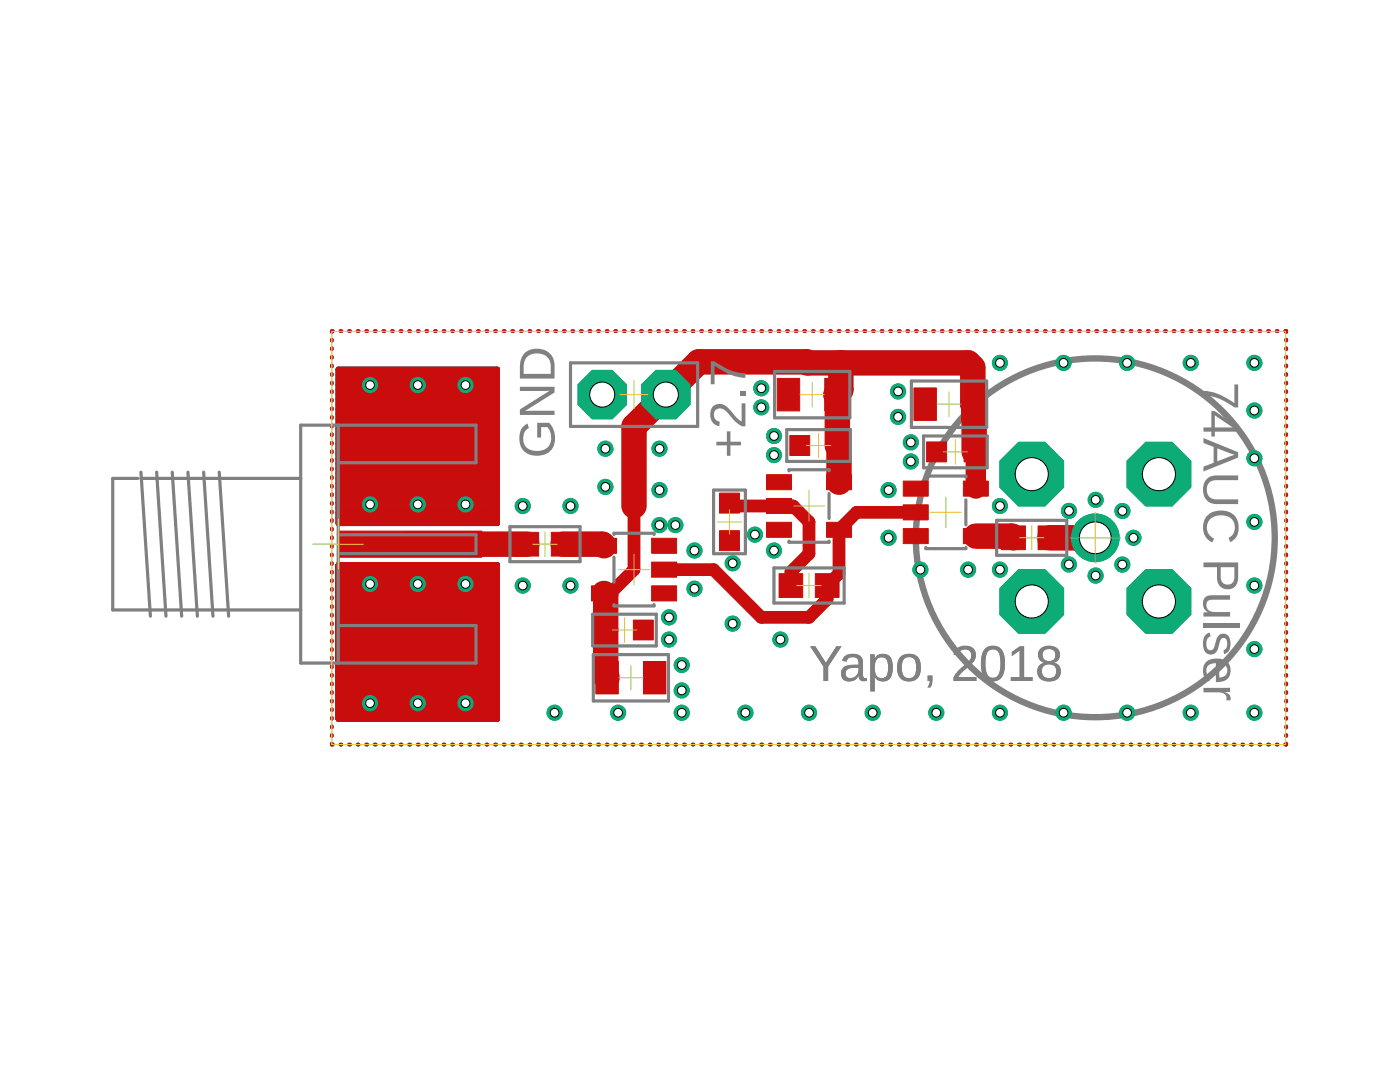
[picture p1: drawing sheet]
<svg xmlns="http://www.w3.org/2000/svg" width="279mm" height="216mm" viewBox="0 0 279 216" stroke-linecap="round" stroke-linejoin="round" font-family="sans-serif">
<defs><g id="words">
<g font-size="10.1" fill="#808080">
<text x="240.2" y="76.2" transform="rotate(90 240.2 76.2)">74AUC Pulser</text>
<text x="110.7" y="91.4" transform="rotate(-90 110.7 91.4)">GND</text>
<text x="148.8" y="91.4" transform="rotate(-90 148.8 91.4)">+2.7</text>
<text x="161.5" y="135.9">Yapo, 2018</text>
</g>
</g></defs>
<circle cx="218.6" cy="107.3" r="35.8" fill="none" stroke="#808080" stroke-width="1.3"/>
<g fill="none" stroke="#0696d7" stroke-width="1">
<path d="M67.5 73.7h31.8v30.8h-31.8zM67.5 79.7h31.8M67.5 78.7h31.8M67.5 77.7h31.8M67.5 76.8h31.8M67.5 75.8h31.8M67.5 74.8h31.8M67.5 73.8h31.8M67.5 99.4h31.8M67.5 98.4h31.8M67.5 97.4h31.8M67.5 96.4h31.8"/>
<path d="M67.5 95.4h31.8M67.5 94.5h31.8M67.5 93.5h31.8M67.5 92.5h31.8M67.5 91.5h31.8M67.5 90.5h31.8M67.5 89.5h31.8M67.5 88.6h31.8M67.5 87.6h31.8M67.5 86.6h31.8M67.5 85.6h31.8M67.5 84.6h31.8"/>
<path d="M67.5 83.6h31.8M67.5 82.7h31.8M67.5 81.7h31.8M67.5 80.7h31.8M67.5 112.7h31.8v30.8h-31.8zM67.5 119.1h31.8M67.5 118.1h31.8M67.5 117.1h31.8M67.5 116.1h31.8M67.5 115.1h31.8M67.5 114.1h31.8M67.5 113.2h31.8"/>
<path d="M67.5 104.3h31.8M67.5 103.3h31.8M67.5 102.3h31.8M67.5 101.3h31.8M67.5 100.4h31.8M67.5 139.7h31.8M67.5 138.7h31.8M67.5 137.8h31.8M67.5 136.8h31.8M67.5 135.8h31.8M67.5 134.8h31.8M67.5 133.8h31.8"/>
<path d="M67.5 132.8h31.8M67.5 131.8h31.8M67.5 130.9h31.8M67.5 129.9h31.8M67.5 128.9h31.8M67.5 127.9h31.8M67.5 126.9h31.8M67.5 125.9h31.8M67.5 124.9h31.8M67.5 124h31.8M67.5 123h31.8M67.5 122h31.8"/>
<path d="M67.5 121h31.8M67.5 120h31.8M67.5 142.7h31.8M67.5 141.7h31.8M67.5 140.7h31.8"/>
</g>
<g fill="none" stroke="#0696d7" stroke-width=".76">
<path d="M66.2 67.8v.2M66.2 69.5v.2M66.2 71.2v.2M66.2 72.9v.2M66.2 74.6v.2M66.2 76.3v.2M66.2 78.1v.2M66.2 79.8v.2M66.4 66.1h-.2v.2M67.9 66.1h.2M69.7 66.1h.1M71.4 66.1h.2"/>
<path d="M73.1 66.1h.2M74.8 66.1h.2M76.5 66.1h.2M78.2 66.1h.2M79.9 66.1h.2M81.7 66.1h.2M83.4 66.1h.2M85.1 66.1h.2M86.8 66.1h.2M88.5 66.1h.2M90.2 66.1h.2M91.9 66.1h.2"/>
<path d="M93.7 66.1h.2M95.4 66.1h.2M97.1 66.1h.2M98.8 66.1h.2M100.5 66.1h.2M102.2 66.1h.2M103.9 66.1h.2M105.7 66.1h.2M107.4 66.1h.2M109.1 66.1h.2M110.8 66.1h.2M112.5 66.1h.2"/>
<path d="M114.2 66.1h.2M115.9 66.1h.2M117.6 66.1h.2M119.4 66.1h.1M121.1 66.1h.2M122.8 66.1h.2M124.5 66.1h.2M126.2 66.1h.2M127.9 66.1h.2M129.6 66.1h.2M131.4 66.1h.2M133.1 66.1h.2"/>
<path d="M134.8 66.1h.2M136.5 66.1h.2M138.2 66.1h.2M139.9 66.1h.2M141.6 66.1h.2M143.4 66.1h.2M145.1 66.1h.2M146.8 66.1h.2M148.5 66.1h.2M150.2 66.1h.2M151.9 66.1h.2M153.6 66.1h.2"/>
<path d="M155.4 66.1h.2M157.1 66.1h.2M158.8 66.1h.2M160.5 66.1h.2M162.2 66.1h.2M163.9 66.1h.2M165.7 66.1h.1M167.4 66.1h.2M169.1 66.1h.2M170.8 66.1h.2M172.5 66.1h.2M174.2 66.1h.2"/>
<path d="M175.9 66.1h.2M177.7 66.1h.1M179.4 66.1h.2M181.1 66.1h.2M182.8 66.1h.2M184.5 66.1h.2M186.2 66.1h.2M187.9 66.1h.2M189.7 66.1h.1M191.4 66.1h.2M193.1 66.1h.2M194.8 66.1h.2"/>
<path d="M196.5 66.1h.2M198.2 66.1h.2M199.9 66.1h.2M201.7 66.1h.1M203.4 66.1h.2M205.1 66.1h.2M206.8 66.1h.2M208.5 66.1h.2M210.2 66.1h.2M211.9 66.1h.2M213.7 66.1h.1M215.3 66.1h.2"/>
<path d="M217.1 66.1h.2M218.8 66.1h.2M220.5 66.1h.2M222.2 66.1h.2M223.9 66.1h.2M225.6 66.1h.2M227.4 66.1h.1M229.1 66.1h.2M230.8 66.1h.2M232.5 66.1h.2M234.2 66.1h.2M235.9 66.1h.2"/>
<path d="M237.6 66.1h.2M239.4 66.1h.1M241.1 66.1h.2M242.8 66.1h.2M244.5 66.1h.2M246.2 66.1h.2M247.9 66.1h.2M249.6 66.1h.2M251.4 66.1h.1M253.1 66.1h.2M254.8 66.1h.2M256.5 66.1h.2v.2"/>
<path d="M256.7 67.8v.2M256.7 69.5v.2M256.7 71.2v.2M256.7 72.9v.2M256.7 74.6v.2M256.7 76.3v.2M256.7 78.1v.2M256.7 79.8v.2M66.2 81.5v.2M66.2 83.2v.2M66.2 84.9v.2M66.2 86.6v.2"/>
<path d="M66.2 88.3v.2M66.2 90.1v.2M66.2 91.8v.2M66.2 93.5v.2M66.2 95.2v.2M66.2 96.9v.2M66.2 98.6v.2M256.7 81.5v.2M256.7 83.2v.2M256.7 84.9v.2M256.7 86.6v.2M256.7 88.3v.2"/>
<path d="M256.7 90.1v.2M256.7 91.8v.2M256.7 93.5v.2M256.7 95.2v.2M256.7 96.9v.2M256.7 98.6v.2M66.2 100.4v.1M66.2 102.1v.2M66.2 103.8v.2M66.2 105.5v.2M66.2 107.2v.2M66.2 108.9v.2"/>
<path d="M66.2 110.6v.2M66.2 112.4v.1M66.2 114.1v.2M66.2 115.8v.2M66.2 117.5v.2M66.2 119.2v.2M256.7 100.4v.1M256.7 102.1v.2M256.7 103.8v.2M256.7 105.5v.2M256.7 107.2v.2M256.7 108.9v.2"/>
<path d="M256.7 110.6v.2M256.7 112.4v.1M256.7 114.1v.2M256.7 115.8v.2M256.7 117.5v.2M256.7 119.2v.2M66.2 120.9v.2M66.2 122.7v.2M66.2 124.4v.2M66.2 126.1v.2M66.2 127.8v.2M66.2 129.5v.2"/>
<path d="M66.2 131.2v.2M66.2 132.9v.2M66.2 134.7v.2M66.2 136.4v.2M66.2 138.1v.2M66.2 139.8v.2M256.7 120.9v.2M256.7 122.7v.2M256.7 124.4v.2M256.7 126.1v.2M256.7 127.8v.2M256.7 129.5v.2"/>
<path d="M256.7 131.2v.2M256.7 132.9v.2M256.7 134.7v.2M256.7 136.4v.2M256.7 138.1v.2M256.7 139.8v.2M66.2 148.4v.2h.2M66.2 141.5v.2M66.2 143.2v.2M66.2 144.9v.2M66.2 146.7v.2M67.9 148.6h.2"/>
<path d="M69.7 148.6h.1M71.4 148.6h.2M73.1 148.6h.2M74.8 148.6h.2M76.5 148.6h.2M78.2 148.6h.2M79.9 148.6h.2M81.7 148.6h.2M83.4 148.6h.2M85.1 148.6h.2M86.8 148.6h.2M88.5 148.6h.2"/>
<path d="M90.2 148.6h.2M91.9 148.6h.2M93.7 148.6h.2M95.4 148.6h.2M97.1 148.6h.2M98.8 148.6h.2M100.5 148.6h.2M102.2 148.6h.2M103.9 148.6h.2M105.7 148.6h.2M107.4 148.6h.2M109.1 148.6h.2"/>
<path d="M110.8 148.6h.2M112.5 148.6h.2M114.2 148.6h.2M115.9 148.6h.2M117.6 148.6h.2M119.4 148.6h.1M121.1 148.6h.2M122.8 148.6h.2M124.5 148.6h.2M126.2 148.6h.2M127.9 148.6h.2M129.6 148.6h.2"/>
<path d="M131.4 148.6h.2M133.1 148.6h.2M134.8 148.6h.2M136.5 148.6h.2M138.2 148.6h.2M139.9 148.6h.2M141.6 148.6h.2M143.4 148.6h.2M145.1 148.6h.2M146.8 148.6h.2M148.5 148.6h.2M150.2 148.6h.2"/>
<path d="M151.9 148.6h.2M153.6 148.6h.2M155.4 148.6h.2M157.1 148.6h.2M158.8 148.6h.2M160.5 148.6h.2M162.2 148.6h.2M163.9 148.6h.2M165.7 148.6h.1M167.4 148.6h.2M169.1 148.6h.2M170.8 148.6h.2"/>
<path d="M172.5 148.6h.2M174.2 148.6h.2M175.9 148.6h.2M177.7 148.6h.1M179.4 148.6h.2M181.1 148.6h.2M182.8 148.6h.2M184.5 148.6h.2M186.2 148.6h.2M187.9 148.6h.2M189.7 148.6h.1M191.4 148.6h.2"/>
<path d="M193.1 148.6h.2M194.8 148.6h.2M196.5 148.6h.2M198.2 148.6h.2M199.9 148.6h.2M201.7 148.6h.1M203.4 148.6h.2M205.1 148.6h.2M206.8 148.6h.2M208.5 148.6h.2M210.2 148.6h.2M211.9 148.6h.2"/>
<path d="M213.7 148.6h.1M215.3 148.6h.2M217.1 148.6h.2M218.8 148.6h.2M220.5 148.6h.2M222.2 148.6h.2M223.9 148.6h.2M225.6 148.6h.2M227.4 148.6h.1M229.1 148.6h.2M230.8 148.6h.2M232.5 148.6h.2"/>
<path d="M234.2 148.6h.2M235.9 148.6h.2M237.6 148.6h.2M239.4 148.6h.1M241.1 148.6h.2M242.8 148.6h.2M244.5 148.6h.2M246.2 148.6h.2M247.9 148.6h.2M249.6 148.6h.2M251.4 148.6h.1M253.1 148.6h.2"/>
<path d="M254.8 148.6h.2M256.7 148.4v.2h-.2M256.7 141.5v.2M256.7 143.2v.2M256.7 144.9v.2M256.7 146.7v.2"/>
</g>
<circle cx="218.6" cy="107.3" r="4.8" fill="#0dab76" stroke="#0dab76" stroke-width=".2"/>
<circle cx="218.6" cy="107.3" r="3.2" fill="#fff" stroke="#000" stroke-width=".2"/>
<circle cx="205.9" cy="94.6" r="6.9" fill="#0dab76" stroke="#0dab76" stroke-width=".2"/>
<circle cx="205.9" cy="94.6" r="3.3" fill="#fff" stroke="#000" stroke-width=".2"/>
<circle cx="231.3" cy="94.6" r="6.9" fill="#0dab76" stroke="#0dab76" stroke-width=".2"/>
<circle cx="231.3" cy="94.6" r="3.3" fill="#fff" stroke="#000" stroke-width=".2"/>
<circle cx="231.3" cy="120" r="6.9" fill="#0dab76" stroke="#0dab76" stroke-width=".2"/>
<circle cx="231.3" cy="120" r="3.3" fill="#fff" stroke="#000" stroke-width=".2"/>
<circle cx="205.9" cy="120" r="6.9" fill="#0dab76" stroke="#0dab76" stroke-width=".2"/>
<circle cx="205.9" cy="120" r="3.3" fill="#fff" stroke="#000" stroke-width=".2"/>
<circle cx="73.9" cy="116.5" r="1.5" fill="#0dab76" stroke="#0dab76" stroke-width=".2"/>
<circle cx="73.9" cy="116.5" r=".87" fill="#fff" stroke="#000" stroke-width=".2"/>
<circle cx="83.4" cy="116.5" r="1.5" fill="#0dab76" stroke="#0dab76" stroke-width=".2"/>
<circle cx="83.4" cy="116.5" r=".87" fill="#fff" stroke="#000" stroke-width=".2"/>
<circle cx="92.9" cy="116.5" r="1.5" fill="#0dab76" stroke="#0dab76" stroke-width=".2"/>
<circle cx="92.9" cy="116.5" r=".87" fill="#fff" stroke="#000" stroke-width=".2"/>
<circle cx="83.4" cy="100.6" r="1.5" fill="#0dab76" stroke="#0dab76" stroke-width=".2"/>
<circle cx="83.4" cy="100.6" r=".87" fill="#fff" stroke="#000" stroke-width=".2"/>
<circle cx="73.9" cy="100.6" r="1.5" fill="#0dab76" stroke="#0dab76" stroke-width=".2"/>
<circle cx="73.9" cy="100.6" r=".87" fill="#fff" stroke="#000" stroke-width=".2"/>
<circle cx="92.9" cy="100.6" r="1.5" fill="#0dab76" stroke="#0dab76" stroke-width=".2"/>
<circle cx="92.9" cy="100.6" r=".87" fill="#fff" stroke="#000" stroke-width=".2"/>
<circle cx="92.9" cy="140.3" r="1.5" fill="#0dab76" stroke="#0dab76" stroke-width=".2"/>
<circle cx="92.9" cy="140.3" r=".87" fill="#fff" stroke="#000" stroke-width=".2"/>
<circle cx="83.4" cy="140.3" r="1.5" fill="#0dab76" stroke="#0dab76" stroke-width=".2"/>
<circle cx="83.4" cy="140.3" r=".87" fill="#fff" stroke="#000" stroke-width=".2"/>
<circle cx="73.9" cy="140.3" r="1.5" fill="#0dab76" stroke="#0dab76" stroke-width=".2"/>
<circle cx="73.9" cy="140.3" r=".87" fill="#fff" stroke="#000" stroke-width=".2"/>
<circle cx="92.9" cy="76.8" r="1.5" fill="#0dab76" stroke="#0dab76" stroke-width=".2"/>
<circle cx="92.9" cy="76.8" r=".87" fill="#fff" stroke="#000" stroke-width=".2"/>
<circle cx="83.4" cy="76.8" r="1.5" fill="#0dab76" stroke="#0dab76" stroke-width=".2"/>
<circle cx="83.4" cy="76.8" r=".87" fill="#fff" stroke="#000" stroke-width=".2"/>
<circle cx="73.9" cy="76.8" r="1.5" fill="#0dab76" stroke="#0dab76" stroke-width=".2"/>
<circle cx="73.9" cy="76.8" r=".87" fill="#fff" stroke="#000" stroke-width=".2"/>
<circle cx="132.9" cy="78.7" r="5.2" fill="#0dab76" stroke="#0dab76" stroke-width=".2"/>
<circle cx="132.9" cy="78.7" r="2.5" fill="#fff" stroke="#000" stroke-width=".2"/>
<circle cx="120.2" cy="78.7" r="5.2" fill="#0dab76" stroke="#0dab76" stroke-width=".2"/>
<circle cx="120.2" cy="78.7" r="2.5" fill="#fff" stroke="#000" stroke-width=".2"/>
<circle cx="104.3" cy="101" r="1.5" fill="#0dab76" stroke="#0dab76" stroke-width=".2"/>
<circle cx="104.3" cy="101" r=".87" fill="#fff" stroke="#000" stroke-width=".2"/>
<circle cx="104.3" cy="116.8" r="1.5" fill="#0dab76" stroke="#0dab76" stroke-width=".2"/>
<circle cx="104.3" cy="116.8" r=".87" fill="#fff" stroke="#000" stroke-width=".2"/>
<circle cx="113.9" cy="101" r="1.5" fill="#0dab76" stroke="#0dab76" stroke-width=".2"/>
<circle cx="113.9" cy="101" r=".87" fill="#fff" stroke="#000" stroke-width=".2"/>
<circle cx="113.9" cy="116.8" r="1.5" fill="#0dab76" stroke="#0dab76" stroke-width=".2"/>
<circle cx="113.9" cy="116.8" r=".87" fill="#fff" stroke="#000" stroke-width=".2"/>
<circle cx="199.6" cy="113.7" r="1.5" fill="#0dab76" stroke="#0dab76" stroke-width=".2"/>
<circle cx="199.6" cy="113.7" r=".87" fill="#fff" stroke="#000" stroke-width=".2"/>
<circle cx="199.6" cy="101" r="1.5" fill="#0dab76" stroke="#0dab76" stroke-width=".2"/>
<circle cx="199.6" cy="101" r=".87" fill="#fff" stroke="#000" stroke-width=".2"/>
<circle cx="193.2" cy="113.7" r="1.5" fill="#0dab76" stroke="#0dab76" stroke-width=".2"/>
<circle cx="193.2" cy="113.7" r=".87" fill="#fff" stroke="#000" stroke-width=".2"/>
<circle cx="183.7" cy="113.7" r="1.5" fill="#0dab76" stroke="#0dab76" stroke-width=".2"/>
<circle cx="183.7" cy="113.7" r=".87" fill="#fff" stroke="#000" stroke-width=".2"/>
<circle cx="177.3" cy="107.3" r="1.5" fill="#0dab76" stroke="#0dab76" stroke-width=".2"/>
<circle cx="177.3" cy="107.3" r=".87" fill="#fff" stroke="#000" stroke-width=".2"/>
<circle cx="179.2" cy="78.1" r="1.5" fill="#0dab76" stroke="#0dab76" stroke-width=".2"/>
<circle cx="179.2" cy="78.1" r=".87" fill="#fff" stroke="#000" stroke-width=".2"/>
<circle cx="179.2" cy="83.2" r="1.5" fill="#0dab76" stroke="#0dab76" stroke-width=".2"/>
<circle cx="179.2" cy="83.2" r=".87" fill="#fff" stroke="#000" stroke-width=".2"/>
<circle cx="181.8" cy="88.3" r="1.5" fill="#0dab76" stroke="#0dab76" stroke-width=".2"/>
<circle cx="181.8" cy="88.3" r=".87" fill="#fff" stroke="#000" stroke-width=".2"/>
<circle cx="181.8" cy="92.1" r="1.5" fill="#0dab76" stroke="#0dab76" stroke-width=".2"/>
<circle cx="181.8" cy="92.1" r=".87" fill="#fff" stroke="#000" stroke-width=".2"/>
<circle cx="151.9" cy="77.5" r="1.5" fill="#0dab76" stroke="#0dab76" stroke-width=".2"/>
<circle cx="151.9" cy="77.5" r=".87" fill="#fff" stroke="#000" stroke-width=".2"/>
<circle cx="151.9" cy="81.3" r="1.5" fill="#0dab76" stroke="#0dab76" stroke-width=".2"/>
<circle cx="151.9" cy="81.3" r=".87" fill="#fff" stroke="#000" stroke-width=".2"/>
<circle cx="154.5" cy="87" r="1.5" fill="#0dab76" stroke="#0dab76" stroke-width=".2"/>
<circle cx="154.5" cy="87" r=".87" fill="#fff" stroke="#000" stroke-width=".2"/>
<circle cx="154.5" cy="90.8" r="1.5" fill="#0dab76" stroke="#0dab76" stroke-width=".2"/>
<circle cx="154.5" cy="90.8" r=".87" fill="#fff" stroke="#000" stroke-width=".2"/>
<circle cx="138.6" cy="109.9" r="1.5" fill="#0dab76" stroke="#0dab76" stroke-width=".2"/>
<circle cx="138.6" cy="109.9" r=".87" fill="#fff" stroke="#000" stroke-width=".2"/>
<circle cx="154.5" cy="109.9" r="1.5" fill="#0dab76" stroke="#0dab76" stroke-width=".2"/>
<circle cx="154.5" cy="109.9" r=".87" fill="#fff" stroke="#000" stroke-width=".2"/>
<circle cx="150.7" cy="106.7" r="1.5" fill="#0dab76" stroke="#0dab76" stroke-width=".2"/>
<circle cx="150.7" cy="106.7" r=".87" fill="#fff" stroke="#000" stroke-width=".2"/>
<circle cx="146.2" cy="112.4" r="1.5" fill="#0dab76" stroke="#0dab76" stroke-width=".2"/>
<circle cx="146.2" cy="112.4" r=".87" fill="#fff" stroke="#000" stroke-width=".2"/>
<circle cx="133.5" cy="123.2" r="1.5" fill="#0dab76" stroke="#0dab76" stroke-width=".2"/>
<circle cx="133.5" cy="123.2" r=".87" fill="#fff" stroke="#000" stroke-width=".2"/>
<circle cx="133.5" cy="127.6" r="1.5" fill="#0dab76" stroke="#0dab76" stroke-width=".2"/>
<circle cx="133.5" cy="127.6" r=".87" fill="#fff" stroke="#000" stroke-width=".2"/>
<circle cx="136.1" cy="132.7" r="1.5" fill="#0dab76" stroke="#0dab76" stroke-width=".2"/>
<circle cx="136.1" cy="132.7" r=".87" fill="#fff" stroke="#000" stroke-width=".2"/>
<circle cx="136.1" cy="137.8" r="1.5" fill="#0dab76" stroke="#0dab76" stroke-width=".2"/>
<circle cx="136.1" cy="137.8" r=".87" fill="#fff" stroke="#000" stroke-width=".2"/>
<circle cx="120.8" cy="89.5" r="1.5" fill="#0dab76" stroke="#0dab76" stroke-width=".2"/>
<circle cx="120.8" cy="89.5" r=".87" fill="#fff" stroke="#000" stroke-width=".2"/>
<circle cx="120.8" cy="97.2" r="1.5" fill="#0dab76" stroke="#0dab76" stroke-width=".2"/>
<circle cx="120.8" cy="97.2" r=".87" fill="#fff" stroke="#000" stroke-width=".2"/>
<circle cx="131.6" cy="89.5" r="1.5" fill="#0dab76" stroke="#0dab76" stroke-width=".2"/>
<circle cx="131.6" cy="89.5" r=".87" fill="#fff" stroke="#000" stroke-width=".2"/>
<circle cx="131.6" cy="97.8" r="1.5" fill="#0dab76" stroke="#0dab76" stroke-width=".2"/>
<circle cx="131.6" cy="97.8" r=".87" fill="#fff" stroke="#000" stroke-width=".2"/>
<circle cx="138.6" cy="117.5" r="1.5" fill="#0dab76" stroke="#0dab76" stroke-width=".2"/>
<circle cx="138.6" cy="117.5" r=".87" fill="#fff" stroke="#000" stroke-width=".2"/>
<circle cx="146.2" cy="124.4" r="1.5" fill="#0dab76" stroke="#0dab76" stroke-width=".2"/>
<circle cx="146.2" cy="124.4" r=".87" fill="#fff" stroke="#000" stroke-width=".2"/>
<circle cx="155.7" cy="127.6" r="1.5" fill="#0dab76" stroke="#0dab76" stroke-width=".2"/>
<circle cx="155.7" cy="127.6" r=".87" fill="#fff" stroke="#000" stroke-width=".2"/>
<circle cx="177.3" cy="97.8" r="1.5" fill="#0dab76" stroke="#0dab76" stroke-width=".2"/>
<circle cx="177.3" cy="97.8" r=".87" fill="#fff" stroke="#000" stroke-width=".2"/>
<circle cx="226.2" cy="107.3" r="1.5" fill="#0dab76" stroke="#0dab76" stroke-width=".2"/>
<circle cx="226.2" cy="107.3" r=".87" fill="#fff" stroke="#000" stroke-width=".2"/>
<circle cx="224" cy="112.6" r="1.5" fill="#0dab76" stroke="#0dab76" stroke-width=".2"/>
<circle cx="224" cy="112.6" r=".87" fill="#fff" stroke="#000" stroke-width=".2"/>
<circle cx="218.7" cy="114.9" r="1.5" fill="#0dab76" stroke="#0dab76" stroke-width=".2"/>
<circle cx="218.7" cy="114.9" r=".87" fill="#fff" stroke="#000" stroke-width=".2"/>
<circle cx="213.3" cy="112.6" r="1.5" fill="#0dab76" stroke="#0dab76" stroke-width=".2"/>
<circle cx="213.3" cy="112.6" r=".87" fill="#fff" stroke="#000" stroke-width=".2"/>
<circle cx="213.3" cy="101.9" r="1.5" fill="#0dab76" stroke="#0dab76" stroke-width=".2"/>
<circle cx="213.3" cy="101.9" r=".87" fill="#fff" stroke="#000" stroke-width=".2"/>
<circle cx="218.7" cy="99.7" r="1.5" fill="#0dab76" stroke="#0dab76" stroke-width=".2"/>
<circle cx="218.7" cy="99.7" r=".87" fill="#fff" stroke="#000" stroke-width=".2"/>
<circle cx="224" cy="102" r="1.5" fill="#0dab76" stroke="#0dab76" stroke-width=".2"/>
<circle cx="224" cy="102" r=".87" fill="#fff" stroke="#000" stroke-width=".2"/>
<circle cx="110.7" cy="142.2" r="1.5" fill="#0dab76" stroke="#0dab76" stroke-width=".2"/>
<circle cx="110.7" cy="142.2" r=".87" fill="#fff" stroke="#000" stroke-width=".2"/>
<circle cx="123.4" cy="142.2" r="1.5" fill="#0dab76" stroke="#0dab76" stroke-width=".2"/>
<circle cx="123.4" cy="142.2" r=".87" fill="#fff" stroke="#000" stroke-width=".2"/>
<circle cx="136.1" cy="142.2" r="1.5" fill="#0dab76" stroke="#0dab76" stroke-width=".2"/>
<circle cx="136.1" cy="142.2" r=".87" fill="#fff" stroke="#000" stroke-width=".2"/>
<circle cx="148.8" cy="142.2" r="1.5" fill="#0dab76" stroke="#0dab76" stroke-width=".2"/>
<circle cx="148.8" cy="142.2" r=".87" fill="#fff" stroke="#000" stroke-width=".2"/>
<circle cx="161.5" cy="142.2" r="1.5" fill="#0dab76" stroke="#0dab76" stroke-width=".2"/>
<circle cx="161.5" cy="142.2" r=".87" fill="#fff" stroke="#000" stroke-width=".2"/>
<circle cx="174.2" cy="142.2" r="1.5" fill="#0dab76" stroke="#0dab76" stroke-width=".2"/>
<circle cx="174.2" cy="142.2" r=".87" fill="#fff" stroke="#000" stroke-width=".2"/>
<circle cx="186.9" cy="142.2" r="1.5" fill="#0dab76" stroke="#0dab76" stroke-width=".2"/>
<circle cx="186.9" cy="142.2" r=".87" fill="#fff" stroke="#000" stroke-width=".2"/>
<circle cx="199.6" cy="142.2" r="1.5" fill="#0dab76" stroke="#0dab76" stroke-width=".2"/>
<circle cx="199.6" cy="142.2" r=".87" fill="#fff" stroke="#000" stroke-width=".2"/>
<circle cx="212.3" cy="142.2" r="1.5" fill="#0dab76" stroke="#0dab76" stroke-width=".2"/>
<circle cx="212.3" cy="142.2" r=".87" fill="#fff" stroke="#000" stroke-width=".2"/>
<circle cx="224.9" cy="142.2" r="1.5" fill="#0dab76" stroke="#0dab76" stroke-width=".2"/>
<circle cx="224.9" cy="142.2" r=".87" fill="#fff" stroke="#000" stroke-width=".2"/>
<circle cx="237.6" cy="142.2" r="1.5" fill="#0dab76" stroke="#0dab76" stroke-width=".2"/>
<circle cx="237.6" cy="142.2" r=".87" fill="#fff" stroke="#000" stroke-width=".2"/>
<circle cx="250.3" cy="142.2" r="1.5" fill="#0dab76" stroke="#0dab76" stroke-width=".2"/>
<circle cx="250.3" cy="142.2" r=".87" fill="#fff" stroke="#000" stroke-width=".2"/>
<circle cx="250.3" cy="129.5" r="1.5" fill="#0dab76" stroke="#0dab76" stroke-width=".2"/>
<circle cx="250.3" cy="129.5" r=".87" fill="#fff" stroke="#000" stroke-width=".2"/>
<circle cx="250.3" cy="116.8" r="1.5" fill="#0dab76" stroke="#0dab76" stroke-width=".2"/>
<circle cx="250.3" cy="116.8" r=".87" fill="#fff" stroke="#000" stroke-width=".2"/>
<circle cx="250.3" cy="104.1" r="1.5" fill="#0dab76" stroke="#0dab76" stroke-width=".2"/>
<circle cx="250.3" cy="104.1" r=".87" fill="#fff" stroke="#000" stroke-width=".2"/>
<circle cx="250.3" cy="91.4" r="1.5" fill="#0dab76" stroke="#0dab76" stroke-width=".2"/>
<circle cx="250.3" cy="91.4" r=".87" fill="#fff" stroke="#000" stroke-width=".2"/>
<circle cx="250.3" cy="81.9" r="1.5" fill="#0dab76" stroke="#0dab76" stroke-width=".2"/>
<circle cx="250.3" cy="81.9" r=".87" fill="#fff" stroke="#000" stroke-width=".2"/>
<circle cx="250.3" cy="72.4" r="1.5" fill="#0dab76" stroke="#0dab76" stroke-width=".2"/>
<circle cx="250.3" cy="72.4" r=".87" fill="#fff" stroke="#000" stroke-width=".2"/>
<circle cx="237.6" cy="72.4" r="1.5" fill="#0dab76" stroke="#0dab76" stroke-width=".2"/>
<circle cx="237.6" cy="72.4" r=".87" fill="#fff" stroke="#000" stroke-width=".2"/>
<circle cx="224.9" cy="72.4" r="1.5" fill="#0dab76" stroke="#0dab76" stroke-width=".2"/>
<circle cx="224.9" cy="72.4" r=".87" fill="#fff" stroke="#000" stroke-width=".2"/>
<circle cx="212.3" cy="72.4" r="1.5" fill="#0dab76" stroke="#0dab76" stroke-width=".2"/>
<circle cx="212.3" cy="72.4" r=".87" fill="#fff" stroke="#000" stroke-width=".2"/>
<circle cx="199.6" cy="72.4" r="1.5" fill="#0dab76" stroke="#0dab76" stroke-width=".2"/>
<circle cx="199.6" cy="72.4" r=".87" fill="#fff" stroke="#000" stroke-width=".2"/>
<circle cx="131.6" cy="104.8" r="1.5" fill="#0dab76" stroke="#0dab76" stroke-width=".2"/>
<circle cx="131.6" cy="104.8" r=".87" fill="#fff" stroke="#000" stroke-width=".2"/>
<circle cx="134.8" cy="104.8" r="1.5" fill="#0dab76" stroke="#0dab76" stroke-width=".2"/>
<circle cx="134.8" cy="104.8" r=".87" fill="#fff" stroke="#000" stroke-width=".2"/>
<g fill="#c90d0c" stroke="#c90d0c" stroke-width=".2">
<path d="M182.4 77.4h4.5v6.5h-4.5z"/>
<path d="M191.9 77.4h4.5v6.5h-4.5z"/>
<path d="M155.1 75.5h4.5v6.5h-4.5z"/>
<path d="M164.6 75.5h4.5v6.5h-4.5z"/>
<path d="M157.6 86.9h4v4h-4z"/>
<path d="M165.1 86.9h4v4h-4z"/>
<path d="M143.6 105.9h4v4h-4z"/>
<path d="M143.6 98.4h4v4h-4z"/>
<path d="M126.4 123.7h4v4h-4z"/>
<path d="M118.9 123.7h4v4h-4z"/>
<path d="M184.9 88.2h4v4h-4z"/>
<path d="M192.4 88.2h4v4h-4z"/>
<path d="M67.6 106h28.6v5.2h-28.6z"/>
<path d="M67.5 81.6h31.8v12.7h-31.8z"/>
<path d="M67.5 122.9h31.8v12.7h-31.8z"/>
<path d="M199.9 104.9h4.7v4.8h-4.7z"/>
<path d="M207.2 104.9h4.7v4.8h-4.7z"/>
<path d="M155.5 114.5h4.7v4.7h-4.7z"/>
<path d="M162.7 114.5h4.7v4.7h-4.7z"/>
<path d="M110 106.2h4.8v4.8h-4.8z"/>
<path d="M102.8 106.2h4.7v4.8h-4.7z"/>
<path d="M180.3 96h5v3h-5z"/>
<path d="M180.3 100.7h5v3h-5z"/>
<path d="M180.3 105.5h5v3h-5z"/>
<path d="M192.3 105.5h5v3h-5z"/>
<path d="M192.3 96h5v3h-5z"/>
<path d="M153 94.7h5v3h-5z"/>
<path d="M153 99.5h5v3h-5z"/>
<path d="M153 104.2h5v3h-5z"/>
<path d="M165 104.2h4.9v3h-4.9z"/>
<path d="M165 94.7h4.9v3h-4.9z"/>
<path d="M130 116.9h5v3h-5z"/>
<path d="M130 112.2h5v3h-5z"/>
<path d="M130 107.4h5v3h-5z"/>
<path d="M118 107.4h5v3h-5z"/>
<path d="M118 116.9h5v3h-5z"/>
<path d="M128.4 132h4.5v6.5h-4.5z"/>
<path d="M118.9 132h4.5v6.5h-4.5z"/>
</g>
<g fill="none" stroke="#c90d0c" stroke-width="1">
<path d="M67.5 73.7h31.8v30.8h-31.8zM67.5 79.7h31.8M67.5 78.7h31.8M67.5 77.7h31.8M67.5 76.8h31.8M67.5 75.8h31.8M67.5 74.8h31.8M67.5 73.8h31.8M67.5 99.4h31.8M67.5 98.4h31.8M67.5 97.4h31.8M67.5 96.4h31.8"/>
<path d="M67.5 95.4h31.8M67.5 94.5h31.8M67.5 93.5h31.8M67.5 92.5h31.8M67.5 91.5h31.8M67.5 90.5h31.8M67.5 89.5h31.8M67.5 88.6h31.8M67.5 87.6h31.8M67.5 86.6h31.8M67.5 85.6h31.8M67.5 84.6h31.8"/>
<path d="M67.5 83.6h31.8M67.5 82.7h31.8M67.5 81.7h31.8M67.5 80.7h31.8M67.5 112.7h31.8v30.8h-31.8zM67.5 104.3h31.8M67.5 103.3h31.8M67.5 102.3h31.8M67.5 101.3h31.8M67.5 100.4h31.8M67.5 119.1h31.8M67.5 118.1h31.8"/>
<path d="M67.5 117.1h31.8M67.5 116.1h31.8M67.5 115.1h31.8M67.5 114.1h31.8M67.5 113.2h31.8M67.5 139.7h31.8M67.5 138.7h31.8M67.5 137.8h31.8M67.5 136.8h31.8M67.5 135.8h31.8M67.5 134.8h31.8M67.5 133.8h31.8"/>
<path d="M67.5 132.8h31.8M67.5 131.8h31.8M67.5 130.9h31.8M67.5 129.9h31.8M67.5 128.9h31.8M67.5 127.9h31.8M67.5 126.9h31.8M67.5 125.9h31.8M67.5 124.9h31.8M67.5 124h31.8M67.5 123h31.8M67.5 122h31.8"/>
<path d="M67.5 121h31.8M67.5 120h31.8M67.5 142.7h31.8M67.5 141.7h31.8M67.5 140.7h31.8"/>
</g>
<path d="M194.4 90.2l.4 .3v7" fill="none" stroke="#c90d0c" stroke-width="4.1"/>
<path d="M167.8 72.4v5.4l-1 .9 .3 .3v9.9l.3 .4v6.9M194.4 90.2v-9.3l-.3-.3v-7.3l-.9-.9h-32l-.2-.2h-21.6l-12.9 12.9v15.9M81.9 108.6h23.2M112.4 108.6h7.8l.3 .3M120.5 118.4l.4 .3v16.3l.3 .2M194.8 107h7.2l.3 .3M209.5 107.3h9.1" fill="none" stroke="#c90d0c" stroke-width="5.1"/>
<path d="M126.5 101v12.7l-5 5h-.6M145.6 100.4l.6 .6h12.1l3.2 3.1v6.4l-3.7 3.6v2.7M182.8 102.2h-11.9l-3.5 3.5v8.7l-2.3 2.4v2.7l-3.6 3.7h-9.6l-9.5-9.5h-9.9" fill="none" stroke="#c90d0c" stroke-width="2.5"/>
<g fill="none" stroke="#c90d0c" stroke-width=".76">
<path d="M66.2 67.8v.2M66.2 69.5v.2M66.2 71.2v.2M66.2 72.9v.2M66.2 74.6v.2M66.2 76.3v.2M66.2 78.1v.2M66.2 79.8v.2M66.4 66.1h-.2v.2M67.9 66.1h.2M69.7 66.1h.1M71.4 66.1h.2"/>
<path d="M73.1 66.1h.2M74.8 66.1h.2M76.5 66.1h.2M78.2 66.1h.2M79.9 66.1h.2M81.7 66.1h.2M83.4 66.1h.2M85.1 66.1h.2M86.8 66.1h.2M88.5 66.1h.2M90.2 66.1h.2M91.9 66.1h.2"/>
<path d="M93.7 66.1h.2M95.4 66.1h.2M97.1 66.1h.2M98.8 66.1h.2M100.5 66.1h.2M102.2 66.1h.2M103.9 66.1h.2M105.7 66.1h.2M107.4 66.1h.2M109.1 66.1h.2M110.8 66.1h.2M112.5 66.1h.2"/>
<path d="M114.2 66.1h.2M115.9 66.1h.2M117.6 66.1h.2M119.4 66.1h.1M121.1 66.1h.2M122.8 66.1h.2M124.5 66.1h.2M126.2 66.1h.2M127.9 66.1h.2M129.6 66.1h.2M131.4 66.1h.2M133.1 66.1h.2"/>
<path d="M134.8 66.1h.2M136.5 66.1h.2M138.2 66.1h.2M139.9 66.1h.2M141.6 66.1h.2M143.4 66.1h.2M145.1 66.1h.2M146.8 66.1h.2M148.5 66.1h.2M150.2 66.1h.2M151.9 66.1h.2M153.6 66.1h.2"/>
<path d="M155.4 66.1h.2M157.1 66.1h.2M158.8 66.1h.2M160.5 66.1h.2M162.2 66.1h.2M163.9 66.1h.2M165.7 66.1h.1M167.4 66.1h.2M169.1 66.1h.2M170.8 66.1h.2M172.5 66.1h.2M174.2 66.1h.2"/>
<path d="M175.9 66.1h.2M177.7 66.1h.1M179.4 66.1h.2M181.1 66.1h.2M182.8 66.1h.2M184.5 66.1h.2M186.2 66.1h.2M187.9 66.1h.2M189.7 66.1h.1M191.4 66.1h.2M193.1 66.1h.2M194.8 66.1h.2"/>
<path d="M196.5 66.1h.2M198.2 66.1h.2M199.9 66.1h.2M201.7 66.1h.1M203.4 66.1h.2M205.1 66.1h.2M206.8 66.1h.2M208.5 66.1h.2M210.2 66.1h.2M211.9 66.1h.2M213.7 66.1h.1M215.3 66.1h.2"/>
<path d="M217.1 66.1h.2M218.8 66.1h.2M220.5 66.1h.2M222.2 66.1h.2M223.9 66.1h.2M225.6 66.1h.2M227.4 66.1h.1M229.1 66.1h.2M230.8 66.1h.2M232.5 66.1h.2M234.2 66.1h.2M235.9 66.1h.2"/>
<path d="M237.6 66.1h.2M239.4 66.1h.1M241.1 66.1h.2M242.8 66.1h.2M244.5 66.1h.2M246.2 66.1h.2M247.9 66.1h.2M249.6 66.1h.2M251.4 66.1h.1M253.1 66.1h.2M254.8 66.1h.2M256.5 66.1h.2v.2"/>
<path d="M256.7 67.8v.2M256.7 69.5v.2M256.7 71.2v.2M256.7 72.9v.2M256.7 74.6v.2M256.7 76.3v.2M256.7 78.1v.2M256.7 79.8v.2M66.2 81.5v.2M66.2 83.2v.2M66.2 84.9v.2M66.2 86.6v.2"/>
<path d="M66.2 88.3v.2M66.2 90.1v.2M66.2 91.8v.2M66.2 93.5v.2M66.2 95.2v.2M66.2 96.9v.2M66.2 98.6v.2M256.7 81.5v.2M256.7 83.2v.2M256.7 84.9v.2M256.7 86.6v.2M256.7 88.3v.2"/>
<path d="M256.7 90.1v.2M256.7 91.8v.2M256.7 93.5v.2M256.7 95.2v.2M256.7 96.9v.2M256.7 98.6v.2M66.2 100.4v.1M66.2 102.1v.2M66.2 103.8v.2M66.2 105.5v.2M66.2 107.2v.2M66.2 108.9v.2"/>
<path d="M66.2 110.6v.2M66.2 112.4v.1M66.2 114.1v.2M66.2 115.8v.2M66.2 117.5v.2M66.2 119.2v.2M256.7 100.4v.1M256.7 102.1v.2M256.7 103.8v.2M256.7 105.5v.2M256.7 107.2v.2M256.7 108.9v.2"/>
<path d="M256.7 110.6v.2M256.7 112.4v.1M256.7 114.1v.2M256.7 115.8v.2M256.7 117.5v.2M256.7 119.2v.2M66.2 120.9v.2M66.2 122.7v.2M66.2 124.4v.2M66.2 126.1v.2M66.2 127.8v.2M66.2 129.5v.2"/>
<path d="M66.2 131.2v.2M66.2 132.9v.2M66.2 134.7v.2M66.2 136.4v.2M66.2 138.1v.2M66.2 139.8v.2M256.7 120.9v.2M256.7 122.7v.2M256.7 124.4v.2M256.7 126.1v.2M256.7 127.8v.2M256.7 129.5v.2"/>
<path d="M256.7 131.2v.2M256.7 132.9v.2M256.7 134.7v.2M256.7 136.4v.2M256.7 138.1v.2M256.7 139.8v.2M66.2 148.4v.2h.2M66.2 141.5v.2M66.2 143.2v.2M66.2 144.9v.2M66.2 146.7v.2M67.9 148.6h.2"/>
<path d="M69.7 148.6h.1M71.4 148.6h.2M73.1 148.6h.2M74.8 148.6h.2M76.5 148.6h.2M78.2 148.6h.2M79.9 148.6h.2M81.7 148.6h.2M83.4 148.6h.2M85.1 148.6h.2M86.8 148.6h.2M88.5 148.6h.2"/>
<path d="M90.2 148.6h.2M91.9 148.6h.2M93.7 148.6h.2M95.4 148.6h.2M97.1 148.6h.2M98.8 148.6h.2M100.5 148.6h.2M102.2 148.6h.2M103.9 148.6h.2M105.7 148.6h.2M107.4 148.6h.2M109.1 148.6h.2"/>
<path d="M110.8 148.6h.2M112.5 148.6h.2M114.2 148.6h.2M115.9 148.6h.2M117.6 148.6h.2M119.4 148.6h.1M121.1 148.6h.2M122.8 148.6h.2M124.5 148.6h.2M126.2 148.6h.2M127.9 148.6h.2M129.6 148.6h.2"/>
<path d="M131.4 148.6h.2M133.1 148.6h.2M134.8 148.6h.2M136.5 148.6h.2M138.2 148.6h.2M139.9 148.6h.2M141.6 148.6h.2M143.4 148.6h.2M145.1 148.6h.2M146.8 148.6h.2M148.5 148.6h.2M150.2 148.6h.2"/>
<path d="M151.9 148.6h.2M153.6 148.6h.2M155.4 148.6h.2M157.1 148.6h.2M158.8 148.6h.2M160.5 148.6h.2M162.2 148.6h.2M163.9 148.6h.2M165.7 148.6h.1M167.4 148.6h.2M169.1 148.6h.2M170.8 148.6h.2"/>
<path d="M172.5 148.6h.2M174.2 148.6h.2M175.9 148.6h.2M177.7 148.6h.1M179.4 148.6h.2M181.1 148.6h.2M182.8 148.6h.2M184.5 148.6h.2M186.2 148.6h.2M187.9 148.6h.2M189.7 148.6h.1M191.4 148.6h.2"/>
<path d="M193.1 148.6h.2M194.8 148.6h.2M196.5 148.6h.2M198.2 148.6h.2M199.9 148.6h.2M201.7 148.6h.1M203.4 148.6h.2M205.1 148.6h.2M206.8 148.6h.2M208.5 148.6h.2M210.2 148.6h.2M211.9 148.6h.2"/>
<path d="M213.7 148.6h.1M215.3 148.6h.2M217.1 148.6h.2M218.8 148.6h.2M220.5 148.6h.2M222.2 148.6h.2M223.9 148.6h.2M225.6 148.6h.2M227.4 148.6h.1M229.1 148.6h.2M230.8 148.6h.2M232.5 148.6h.2"/>
<path d="M234.2 148.6h.2M235.9 148.6h.2M237.6 148.6h.2M239.4 148.6h.1M241.1 148.6h.2M242.8 148.6h.2M244.5 148.6h.2M246.2 148.6h.2M247.9 148.6h.2M249.6 148.6h.2M251.4 148.6h.1M253.1 148.6h.2"/>
<path d="M254.8 148.6h.2M256.7 148.4v.2h-.2M256.7 141.5v.2M256.7 143.2v.2M256.7 144.9v.2M256.7 146.7v.2"/>
</g>
<circle cx="218.6" cy="107.3" r="4.8" fill="#0dab76" stroke="#0dab76" stroke-width=".2"/>
<circle cx="218.6" cy="107.3" r="3.2" fill="#fff" stroke="#000" stroke-width=".2"/>
<circle cx="205.9" cy="94.6" r="6.9" fill="#0dab76" stroke="#0dab76" stroke-width=".2"/>
<circle cx="205.9" cy="94.6" r="3.3" fill="#fff" stroke="#000" stroke-width=".2"/>
<circle cx="231.3" cy="94.6" r="6.9" fill="#0dab76" stroke="#0dab76" stroke-width=".2"/>
<circle cx="231.3" cy="94.6" r="3.3" fill="#fff" stroke="#000" stroke-width=".2"/>
<circle cx="231.3" cy="120" r="6.9" fill="#0dab76" stroke="#0dab76" stroke-width=".2"/>
<circle cx="231.3" cy="120" r="3.3" fill="#fff" stroke="#000" stroke-width=".2"/>
<circle cx="205.9" cy="120" r="6.9" fill="#0dab76" stroke="#0dab76" stroke-width=".2"/>
<circle cx="205.9" cy="120" r="3.3" fill="#fff" stroke="#000" stroke-width=".2"/>
<circle cx="73.9" cy="116.5" r="1.5" fill="#0dab76" stroke="#0dab76" stroke-width=".2"/>
<circle cx="73.9" cy="116.5" r=".87" fill="#fff" stroke="#000" stroke-width=".2"/>
<circle cx="83.4" cy="116.5" r="1.5" fill="#0dab76" stroke="#0dab76" stroke-width=".2"/>
<circle cx="83.4" cy="116.5" r=".87" fill="#fff" stroke="#000" stroke-width=".2"/>
<circle cx="92.9" cy="116.5" r="1.5" fill="#0dab76" stroke="#0dab76" stroke-width=".2"/>
<circle cx="92.9" cy="116.5" r=".87" fill="#fff" stroke="#000" stroke-width=".2"/>
<circle cx="83.4" cy="100.6" r="1.5" fill="#0dab76" stroke="#0dab76" stroke-width=".2"/>
<circle cx="83.4" cy="100.6" r=".87" fill="#fff" stroke="#000" stroke-width=".2"/>
<circle cx="73.9" cy="100.6" r="1.5" fill="#0dab76" stroke="#0dab76" stroke-width=".2"/>
<circle cx="73.9" cy="100.6" r=".87" fill="#fff" stroke="#000" stroke-width=".2"/>
<circle cx="92.9" cy="100.6" r="1.5" fill="#0dab76" stroke="#0dab76" stroke-width=".2"/>
<circle cx="92.9" cy="100.6" r=".87" fill="#fff" stroke="#000" stroke-width=".2"/>
<circle cx="92.9" cy="140.3" r="1.5" fill="#0dab76" stroke="#0dab76" stroke-width=".2"/>
<circle cx="92.9" cy="140.3" r=".87" fill="#fff" stroke="#000" stroke-width=".2"/>
<circle cx="83.4" cy="140.3" r="1.5" fill="#0dab76" stroke="#0dab76" stroke-width=".2"/>
<circle cx="83.4" cy="140.3" r=".87" fill="#fff" stroke="#000" stroke-width=".2"/>
<circle cx="73.9" cy="140.3" r="1.5" fill="#0dab76" stroke="#0dab76" stroke-width=".2"/>
<circle cx="73.9" cy="140.3" r=".87" fill="#fff" stroke="#000" stroke-width=".2"/>
<circle cx="92.9" cy="76.8" r="1.5" fill="#0dab76" stroke="#0dab76" stroke-width=".2"/>
<circle cx="92.9" cy="76.8" r=".87" fill="#fff" stroke="#000" stroke-width=".2"/>
<circle cx="83.4" cy="76.8" r="1.5" fill="#0dab76" stroke="#0dab76" stroke-width=".2"/>
<circle cx="83.4" cy="76.8" r=".87" fill="#fff" stroke="#000" stroke-width=".2"/>
<circle cx="73.9" cy="76.8" r="1.5" fill="#0dab76" stroke="#0dab76" stroke-width=".2"/>
<circle cx="73.9" cy="76.8" r=".87" fill="#fff" stroke="#000" stroke-width=".2"/>
<circle cx="132.9" cy="78.7" r="5.2" fill="#0dab76" stroke="#0dab76" stroke-width=".2"/>
<circle cx="132.9" cy="78.7" r="2.5" fill="#fff" stroke="#000" stroke-width=".2"/>
<circle cx="120.2" cy="78.7" r="5.2" fill="#0dab76" stroke="#0dab76" stroke-width=".2"/>
<circle cx="120.2" cy="78.7" r="2.5" fill="#fff" stroke="#000" stroke-width=".2"/>
<circle cx="104.3" cy="101" r="1.5" fill="#0dab76" stroke="#0dab76" stroke-width=".2"/>
<circle cx="104.3" cy="101" r=".87" fill="#fff" stroke="#000" stroke-width=".2"/>
<circle cx="104.3" cy="116.8" r="1.5" fill="#0dab76" stroke="#0dab76" stroke-width=".2"/>
<circle cx="104.3" cy="116.8" r=".87" fill="#fff" stroke="#000" stroke-width=".2"/>
<circle cx="113.9" cy="101" r="1.5" fill="#0dab76" stroke="#0dab76" stroke-width=".2"/>
<circle cx="113.9" cy="101" r=".87" fill="#fff" stroke="#000" stroke-width=".2"/>
<circle cx="113.9" cy="116.8" r="1.5" fill="#0dab76" stroke="#0dab76" stroke-width=".2"/>
<circle cx="113.9" cy="116.8" r=".87" fill="#fff" stroke="#000" stroke-width=".2"/>
<circle cx="199.6" cy="113.7" r="1.5" fill="#0dab76" stroke="#0dab76" stroke-width=".2"/>
<circle cx="199.6" cy="113.7" r=".87" fill="#fff" stroke="#000" stroke-width=".2"/>
<circle cx="199.6" cy="101" r="1.5" fill="#0dab76" stroke="#0dab76" stroke-width=".2"/>
<circle cx="199.6" cy="101" r=".87" fill="#fff" stroke="#000" stroke-width=".2"/>
<circle cx="193.2" cy="113.7" r="1.5" fill="#0dab76" stroke="#0dab76" stroke-width=".2"/>
<circle cx="193.2" cy="113.7" r=".87" fill="#fff" stroke="#000" stroke-width=".2"/>
<circle cx="183.7" cy="113.7" r="1.5" fill="#0dab76" stroke="#0dab76" stroke-width=".2"/>
<circle cx="183.7" cy="113.7" r=".87" fill="#fff" stroke="#000" stroke-width=".2"/>
<circle cx="177.3" cy="107.3" r="1.5" fill="#0dab76" stroke="#0dab76" stroke-width=".2"/>
<circle cx="177.3" cy="107.3" r=".87" fill="#fff" stroke="#000" stroke-width=".2"/>
<circle cx="179.2" cy="78.1" r="1.5" fill="#0dab76" stroke="#0dab76" stroke-width=".2"/>
<circle cx="179.2" cy="78.1" r=".87" fill="#fff" stroke="#000" stroke-width=".2"/>
<circle cx="179.2" cy="83.2" r="1.5" fill="#0dab76" stroke="#0dab76" stroke-width=".2"/>
<circle cx="179.2" cy="83.2" r=".87" fill="#fff" stroke="#000" stroke-width=".2"/>
<circle cx="181.8" cy="88.3" r="1.5" fill="#0dab76" stroke="#0dab76" stroke-width=".2"/>
<circle cx="181.8" cy="88.3" r=".87" fill="#fff" stroke="#000" stroke-width=".2"/>
<circle cx="181.8" cy="92.1" r="1.5" fill="#0dab76" stroke="#0dab76" stroke-width=".2"/>
<circle cx="181.8" cy="92.1" r=".87" fill="#fff" stroke="#000" stroke-width=".2"/>
<circle cx="151.9" cy="77.5" r="1.5" fill="#0dab76" stroke="#0dab76" stroke-width=".2"/>
<circle cx="151.9" cy="77.5" r=".87" fill="#fff" stroke="#000" stroke-width=".2"/>
<circle cx="151.9" cy="81.3" r="1.5" fill="#0dab76" stroke="#0dab76" stroke-width=".2"/>
<circle cx="151.9" cy="81.3" r=".87" fill="#fff" stroke="#000" stroke-width=".2"/>
<circle cx="154.5" cy="87" r="1.5" fill="#0dab76" stroke="#0dab76" stroke-width=".2"/>
<circle cx="154.5" cy="87" r=".87" fill="#fff" stroke="#000" stroke-width=".2"/>
<circle cx="154.5" cy="90.8" r="1.5" fill="#0dab76" stroke="#0dab76" stroke-width=".2"/>
<circle cx="154.5" cy="90.8" r=".87" fill="#fff" stroke="#000" stroke-width=".2"/>
<circle cx="138.6" cy="109.9" r="1.5" fill="#0dab76" stroke="#0dab76" stroke-width=".2"/>
<circle cx="138.6" cy="109.9" r=".87" fill="#fff" stroke="#000" stroke-width=".2"/>
<circle cx="154.5" cy="109.9" r="1.5" fill="#0dab76" stroke="#0dab76" stroke-width=".2"/>
<circle cx="154.5" cy="109.9" r=".87" fill="#fff" stroke="#000" stroke-width=".2"/>
<circle cx="150.7" cy="106.7" r="1.5" fill="#0dab76" stroke="#0dab76" stroke-width=".2"/>
<circle cx="150.7" cy="106.7" r=".87" fill="#fff" stroke="#000" stroke-width=".2"/>
<circle cx="146.2" cy="112.4" r="1.5" fill="#0dab76" stroke="#0dab76" stroke-width=".2"/>
<circle cx="146.2" cy="112.4" r=".87" fill="#fff" stroke="#000" stroke-width=".2"/>
<circle cx="133.5" cy="123.2" r="1.5" fill="#0dab76" stroke="#0dab76" stroke-width=".2"/>
<circle cx="133.5" cy="123.2" r=".87" fill="#fff" stroke="#000" stroke-width=".2"/>
<circle cx="133.5" cy="127.6" r="1.5" fill="#0dab76" stroke="#0dab76" stroke-width=".2"/>
<circle cx="133.5" cy="127.6" r=".87" fill="#fff" stroke="#000" stroke-width=".2"/>
<circle cx="136.1" cy="132.7" r="1.5" fill="#0dab76" stroke="#0dab76" stroke-width=".2"/>
<circle cx="136.1" cy="132.7" r=".87" fill="#fff" stroke="#000" stroke-width=".2"/>
<circle cx="136.1" cy="137.8" r="1.5" fill="#0dab76" stroke="#0dab76" stroke-width=".2"/>
<circle cx="136.1" cy="137.8" r=".87" fill="#fff" stroke="#000" stroke-width=".2"/>
<circle cx="120.8" cy="89.5" r="1.5" fill="#0dab76" stroke="#0dab76" stroke-width=".2"/>
<circle cx="120.8" cy="89.5" r=".87" fill="#fff" stroke="#000" stroke-width=".2"/>
<circle cx="120.8" cy="97.2" r="1.5" fill="#0dab76" stroke="#0dab76" stroke-width=".2"/>
<circle cx="120.8" cy="97.2" r=".87" fill="#fff" stroke="#000" stroke-width=".2"/>
<circle cx="131.6" cy="89.5" r="1.5" fill="#0dab76" stroke="#0dab76" stroke-width=".2"/>
<circle cx="131.6" cy="89.5" r=".87" fill="#fff" stroke="#000" stroke-width=".2"/>
<circle cx="131.6" cy="97.8" r="1.5" fill="#0dab76" stroke="#0dab76" stroke-width=".2"/>
<circle cx="131.6" cy="97.8" r=".87" fill="#fff" stroke="#000" stroke-width=".2"/>
<circle cx="138.6" cy="117.5" r="1.5" fill="#0dab76" stroke="#0dab76" stroke-width=".2"/>
<circle cx="138.6" cy="117.5" r=".87" fill="#fff" stroke="#000" stroke-width=".2"/>
<circle cx="146.2" cy="124.4" r="1.5" fill="#0dab76" stroke="#0dab76" stroke-width=".2"/>
<circle cx="146.2" cy="124.4" r=".87" fill="#fff" stroke="#000" stroke-width=".2"/>
<circle cx="155.7" cy="127.6" r="1.5" fill="#0dab76" stroke="#0dab76" stroke-width=".2"/>
<circle cx="155.7" cy="127.6" r=".87" fill="#fff" stroke="#000" stroke-width=".2"/>
<circle cx="177.3" cy="97.8" r="1.5" fill="#0dab76" stroke="#0dab76" stroke-width=".2"/>
<circle cx="177.3" cy="97.8" r=".87" fill="#fff" stroke="#000" stroke-width=".2"/>
<circle cx="226.2" cy="107.3" r="1.5" fill="#0dab76" stroke="#0dab76" stroke-width=".2"/>
<circle cx="226.2" cy="107.3" r=".87" fill="#fff" stroke="#000" stroke-width=".2"/>
<circle cx="224" cy="112.6" r="1.5" fill="#0dab76" stroke="#0dab76" stroke-width=".2"/>
<circle cx="224" cy="112.6" r=".87" fill="#fff" stroke="#000" stroke-width=".2"/>
<circle cx="218.7" cy="114.9" r="1.5" fill="#0dab76" stroke="#0dab76" stroke-width=".2"/>
<circle cx="218.7" cy="114.9" r=".87" fill="#fff" stroke="#000" stroke-width=".2"/>
<circle cx="213.3" cy="112.6" r="1.5" fill="#0dab76" stroke="#0dab76" stroke-width=".2"/>
<circle cx="213.3" cy="112.6" r=".87" fill="#fff" stroke="#000" stroke-width=".2"/>
<circle cx="213.3" cy="101.9" r="1.5" fill="#0dab76" stroke="#0dab76" stroke-width=".2"/>
<circle cx="213.3" cy="101.9" r=".87" fill="#fff" stroke="#000" stroke-width=".2"/>
<circle cx="218.7" cy="99.7" r="1.5" fill="#0dab76" stroke="#0dab76" stroke-width=".2"/>
<circle cx="218.7" cy="99.7" r=".87" fill="#fff" stroke="#000" stroke-width=".2"/>
<circle cx="224" cy="102" r="1.5" fill="#0dab76" stroke="#0dab76" stroke-width=".2"/>
<circle cx="224" cy="102" r=".87" fill="#fff" stroke="#000" stroke-width=".2"/>
<circle cx="110.7" cy="142.2" r="1.5" fill="#0dab76" stroke="#0dab76" stroke-width=".2"/>
<circle cx="110.7" cy="142.2" r=".87" fill="#fff" stroke="#000" stroke-width=".2"/>
<circle cx="123.4" cy="142.2" r="1.5" fill="#0dab76" stroke="#0dab76" stroke-width=".2"/>
<circle cx="123.4" cy="142.2" r=".87" fill="#fff" stroke="#000" stroke-width=".2"/>
<circle cx="136.1" cy="142.2" r="1.5" fill="#0dab76" stroke="#0dab76" stroke-width=".2"/>
<circle cx="136.1" cy="142.2" r=".87" fill="#fff" stroke="#000" stroke-width=".2"/>
<circle cx="148.8" cy="142.2" r="1.5" fill="#0dab76" stroke="#0dab76" stroke-width=".2"/>
<circle cx="148.8" cy="142.2" r=".87" fill="#fff" stroke="#000" stroke-width=".2"/>
<circle cx="161.5" cy="142.2" r="1.5" fill="#0dab76" stroke="#0dab76" stroke-width=".2"/>
<circle cx="161.5" cy="142.2" r=".87" fill="#fff" stroke="#000" stroke-width=".2"/>
<circle cx="174.2" cy="142.2" r="1.5" fill="#0dab76" stroke="#0dab76" stroke-width=".2"/>
<circle cx="174.2" cy="142.2" r=".87" fill="#fff" stroke="#000" stroke-width=".2"/>
<circle cx="186.9" cy="142.2" r="1.5" fill="#0dab76" stroke="#0dab76" stroke-width=".2"/>
<circle cx="186.9" cy="142.2" r=".87" fill="#fff" stroke="#000" stroke-width=".2"/>
<circle cx="199.6" cy="142.2" r="1.5" fill="#0dab76" stroke="#0dab76" stroke-width=".2"/>
<circle cx="199.6" cy="142.2" r=".87" fill="#fff" stroke="#000" stroke-width=".2"/>
<circle cx="212.3" cy="142.2" r="1.5" fill="#0dab76" stroke="#0dab76" stroke-width=".2"/>
<circle cx="212.3" cy="142.2" r=".87" fill="#fff" stroke="#000" stroke-width=".2"/>
<circle cx="224.9" cy="142.2" r="1.5" fill="#0dab76" stroke="#0dab76" stroke-width=".2"/>
<circle cx="224.9" cy="142.2" r=".87" fill="#fff" stroke="#000" stroke-width=".2"/>
<circle cx="237.6" cy="142.2" r="1.5" fill="#0dab76" stroke="#0dab76" stroke-width=".2"/>
<circle cx="237.6" cy="142.2" r=".87" fill="#fff" stroke="#000" stroke-width=".2"/>
<circle cx="250.3" cy="142.2" r="1.5" fill="#0dab76" stroke="#0dab76" stroke-width=".2"/>
<circle cx="250.3" cy="142.2" r=".87" fill="#fff" stroke="#000" stroke-width=".2"/>
<circle cx="250.3" cy="129.5" r="1.5" fill="#0dab76" stroke="#0dab76" stroke-width=".2"/>
<circle cx="250.3" cy="129.5" r=".87" fill="#fff" stroke="#000" stroke-width=".2"/>
<circle cx="250.3" cy="116.8" r="1.5" fill="#0dab76" stroke="#0dab76" stroke-width=".2"/>
<circle cx="250.3" cy="116.8" r=".87" fill="#fff" stroke="#000" stroke-width=".2"/>
<circle cx="250.3" cy="104.1" r="1.5" fill="#0dab76" stroke="#0dab76" stroke-width=".2"/>
<circle cx="250.3" cy="104.1" r=".87" fill="#fff" stroke="#000" stroke-width=".2"/>
<circle cx="250.3" cy="91.4" r="1.5" fill="#0dab76" stroke="#0dab76" stroke-width=".2"/>
<circle cx="250.3" cy="91.4" r=".87" fill="#fff" stroke="#000" stroke-width=".2"/>
<circle cx="250.3" cy="81.9" r="1.5" fill="#0dab76" stroke="#0dab76" stroke-width=".2"/>
<circle cx="250.3" cy="81.9" r=".87" fill="#fff" stroke="#000" stroke-width=".2"/>
<circle cx="250.3" cy="72.4" r="1.5" fill="#0dab76" stroke="#0dab76" stroke-width=".2"/>
<circle cx="250.3" cy="72.4" r=".87" fill="#fff" stroke="#000" stroke-width=".2"/>
<circle cx="237.6" cy="72.4" r="1.5" fill="#0dab76" stroke="#0dab76" stroke-width=".2"/>
<circle cx="237.6" cy="72.4" r=".87" fill="#fff" stroke="#000" stroke-width=".2"/>
<circle cx="224.9" cy="72.4" r="1.5" fill="#0dab76" stroke="#0dab76" stroke-width=".2"/>
<circle cx="224.9" cy="72.4" r=".87" fill="#fff" stroke="#000" stroke-width=".2"/>
<circle cx="212.3" cy="72.4" r="1.5" fill="#0dab76" stroke="#0dab76" stroke-width=".2"/>
<circle cx="212.3" cy="72.4" r=".87" fill="#fff" stroke="#000" stroke-width=".2"/>
<circle cx="199.6" cy="72.4" r="1.5" fill="#0dab76" stroke="#0dab76" stroke-width=".2"/>
<circle cx="199.6" cy="72.4" r=".87" fill="#fff" stroke="#000" stroke-width=".2"/>
<circle cx="131.6" cy="104.8" r="1.5" fill="#0dab76" stroke="#0dab76" stroke-width=".2"/>
<circle cx="131.6" cy="104.8" r=".87" fill="#fff" stroke="#000" stroke-width=".2"/>
<circle cx="134.8" cy="104.8" r="1.5" fill="#0dab76" stroke="#0dab76" stroke-width=".2"/>
<circle cx="134.8" cy="104.8" r=".87" fill="#fff" stroke="#000" stroke-width=".2"/>
<g fill="none" stroke="#808080" stroke-width=".63">
<path d="M113.9 72.4h25.3v12.7h-25.3zM154.6 74.1h15v9.3h-15zM181.9 76h15v9.3h-15zM27.5 95.5h-5v26.2h37.5M28.1 95.5h31.9M28.1 94.2l1.9 28.8M31.3 94.2l1.8 28.8M34.4 94.2l1.9 28.8M37.5 94.2l1.9 28.8M40.6 94.2l1.9 28.8M43.8 94.2l1.8 28.8M67.5 92.3h27.5v-7.5h-35v47.5h35v-7.5h-27.5"/>
<path d="M67.5 84.8v47.5M142.4 97.8h6.4v12.7h-6.4zM157 85.7h12.7v6.4h-12.7zM157.5 94v-.3h8v.3M165.5 98.5v5M184.3 87h12.7v6.3h-12.7zM184.8 95.2v-.2h8v.2M192.8 99.7v5M67.5 106.7h27.5v3.7h-27.5M101.8 105.1h14v7h-14zM122.5 106.7v-.3h8v.3M122.5 111.2v5"/>
<path d="M154.5 113.3h14v7h-14zM157.5 108v.2h8v-.2M184.8 109.2v.3h8v-.3M198.9 103.8h14v7h-14zM118.3 122.6h12.7v6.3h-12.7zM118.4 130.6h15v9.3h-15zM122.5 120.6v.3h8v-.3"/>
</g>
<g fill="none" stroke="#afd134" stroke-width=".2">
<path d="M123.7 78.7h5.7M126.5 75.9v5.7M159.7 78.7h4.8M162.1 76.3v4.9M189.4 78.2v4.9M160.9 88.9h4.9M161.5 97.9v6.1M163.4 86.5v4.8M187 80.6h4.8M188.2 90.2h4.9M188.8 99.2v6.1M190.7 87.7v4.9"/>
<path d="M62.4 108.6h10.2M67.5 103.5v10.2M106.3 108.6h4.9M108.8 106.2v4.8M123.5 113.7h6.1M126.5 110.6v6.1M143.2 104.1h4.8M145.6 101.7v4.9M158.4 101h6.1M159 116.8h4.9M161.5 114.4v4.9M185.7 102.2h6.1"/>
<path d="M203.5 107.3h4.8M205.9 104.9v4.8M213.5 107.3h10.2M218.6 102.2v10.2M122.2 125.7h4.9M123.5 135.2h4.9M124.6 123.3v4.9M125.9 132.8v4.9"/>
</g>
<path d="M66.2 66.1h190.4v82.5h-190.4z" fill="none" stroke="#eec643" stroke-width=".2"/>
<use href="#words"/>
</svg>
